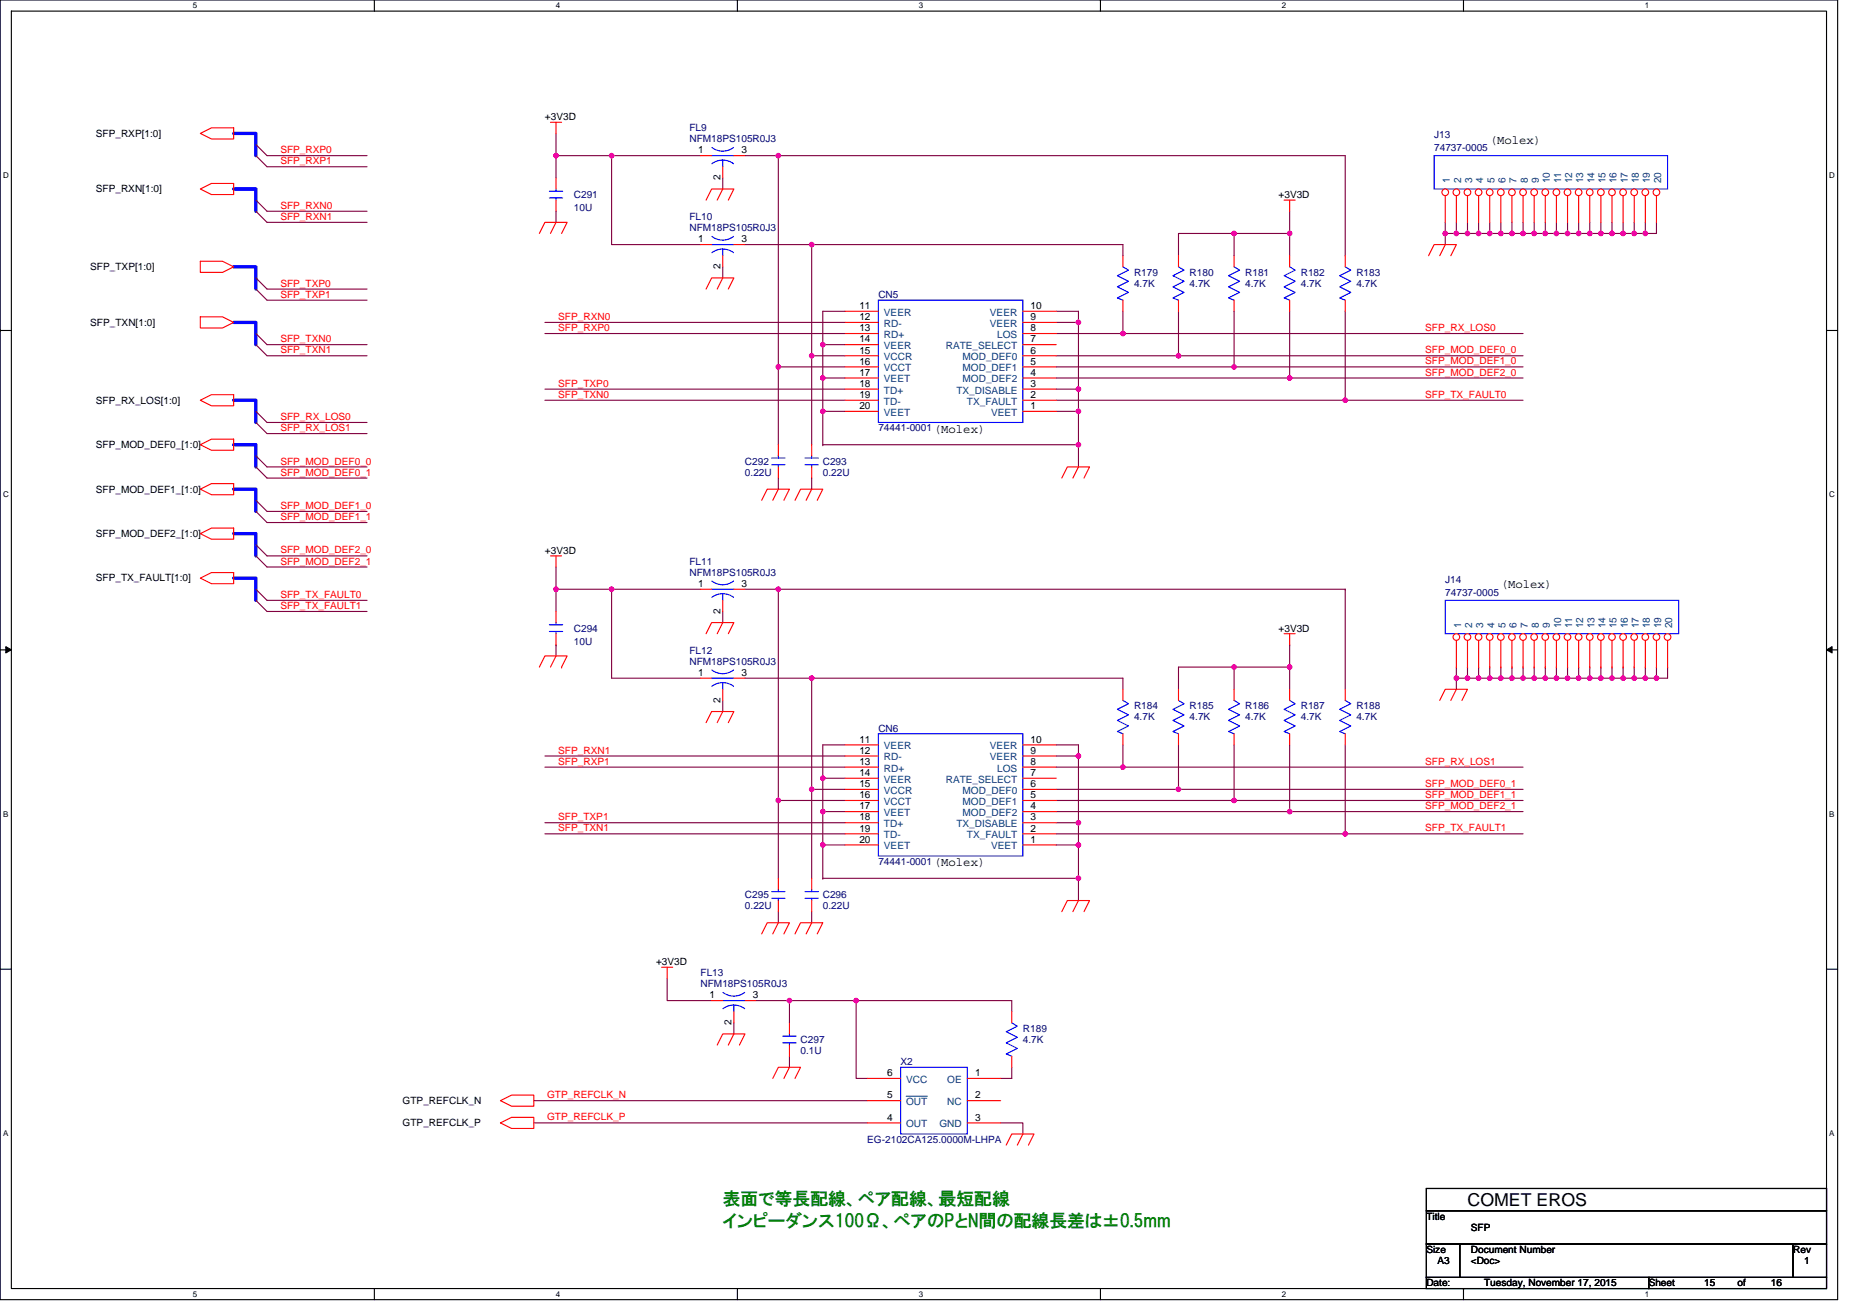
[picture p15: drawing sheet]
<svg xmlns="http://www.w3.org/2000/svg" width="297mm" height="210mm" viewBox="0 0 297 210" stroke-linecap="round" stroke-linejoin="round" font-family="sans-serif">
<defs><g id="words">
<g font-size="2.8" fill="#008000">
<text x="115.6" y="192.7">表面で等長配線、ペア配線、最短配線</text>
<text x="115.6" y="196.2">インピーダンス100Ω、ペアのPとN間の配線長差は±0.5mm</text>
</g>
<text font-size="2.8" x="234.7" y="192.8">COMET EROS</text>
<g font-size="2">
<text x="238.3" y="23">(Molex)</text>
<text x="149.4" y="69.2">(Molex)</text>
<text x="240.1" y="94.1">(Molex)</text>
<text x="149.4" y="138.5">(Molex)</text>
</g>
<g font-size="1.6">
<text x="15.3" y="21.9">SFP_RXP[1:0]</text>
<text x="87.2" y="19.2">+3V3D</text>
<text x="111.7" y="24.5">1</text>
<text x="115.2" y="28.8" transform="rotate(-90 115.2 28.8)">2</text>
<text x="118.6" y="24.5">3</text>
<text x="15.3" y="30.8">SFP_RXN[1:0]</text>
<text x="204.5" y="31.7">+3V3D</text>
<text x="111.7" y="38.8">1</text>
<text x="118.6" y="38.8">3</text>
<text x="14.4" y="43.2">SFP_TXP[1:0]</text>
<text x="115.2" y="43" transform="rotate(-90 115.2 43)">2</text>
<text x="14.4" y="52.1">SFP_TXN[1:0]</text>
<text x="137.5" y="49.4">11</text>
<text x="137.5" y="51.2">12</text>
<text x="137.5" y="53">13</text>
<text x="164.9" y="49.4">10</text>
<text x="164.9" y="51.2">9</text>
<text x="164.9" y="53">8</text>
<text x="137.5" y="54.8">14</text>
<text x="137.5" y="56.5">15</text>
<text x="137.5" y="58.3">16</text>
<text x="164.9" y="54.8">7</text>
<text x="164.9" y="56.5">6</text>
<text x="164.9" y="58.3">5</text>
<text x="15.3" y="64.5">SFP_RX_LOS[1:0]</text>
<text x="137.5" y="60.1">17</text>
<text x="137.5" y="61.9">18</text>
<text x="137.5" y="63.6">19</text>
<text x="137.5" y="65.4">20</text>
<text x="164.9" y="60.1">4</text>
<text x="164.9" y="63.6">2</text>
<text x="164.9" y="61.9">3</text>
<text x="164.9" y="65.4">1</text>
<text x="15.3" y="71.7">SFP_MOD_DEF0_[1:0]</text>
<text x="15.3" y="78.8">SFP_MOD_DEF1_[1:0]</text>
<text x="15.3" y="85.9">SFP_MOD_DEF2_[1:0]</text>
<text x="87.2" y="88.6">+3V3D</text>
<text x="15.3" y="93">SFP_TX_FAULT[1:0]</text>
<text x="111.7" y="93.9">1</text>
<text x="118.6" y="93.9">3</text>
<text x="115.2" y="98.2" transform="rotate(-90 115.2 98.2)">2</text>
<text x="204.5" y="101">+3V3D</text>
<text x="111.7" y="108.1">1</text>
<text x="115.2" y="112.4" transform="rotate(-90 115.2 112.4)">2</text>
<text x="118.6" y="108.1">3</text>
<text x="137.5" y="118.8">11</text>
<text x="164.9" y="118.8">10</text>
<text x="137.5" y="120.5">12</text>
<text x="137.5" y="122.3">13</text>
<text x="137.5" y="124.1">14</text>
<text x="137.5" y="125.9">15</text>
<text x="164.9" y="120.5">9</text>
<text x="164.9" y="124.1">7</text>
<text x="164.9" y="125.9">6</text>
<text x="164.9" y="122.3">8</text>
<text x="137.5" y="127.7">16</text>
<text x="137.5" y="129.4">17</text>
<text x="137.5" y="131.2">18</text>
<text x="164.9" y="127.7">5</text>
<text x="164.9" y="129.4">4</text>
<text x="164.9" y="131.2">3</text>
<text x="137.5" y="133">19</text>
<text x="137.5" y="134.8">20</text>
<text x="164.9" y="133">2</text>
<text x="164.9" y="134.8">1</text>
<text x="104.9" y="154.3">+3V3D</text>
<text x="113.5" y="159.7">1</text>
<text x="120.4" y="159.7">3</text>
<text x="117" y="163.9" transform="rotate(-90 117 163.9)">2</text>
<text x="141.9" y="172.1">6</text>
<text x="156" y="172.1">1</text>
<text x="64.4" y="176.6">GTP_REFCLK_N</text>
<text x="141.9" y="175.7">5</text>
<text x="141.9" y="179.2">4</text>
<text x="156" y="179.2">3</text>
<text x="156" y="175.7">2</text>
<text x="64.4" y="180.1">GTP_REFCLK_P</text>
<text x="228.2" y="195.1">Title</text>
<text x="235.3" y="196.8">SFP</text>
<text x="228.2" y="200.4">Size</text>
<text x="229.9" y="202.2">A3</text>
<text x="235.3" y="200.4">Document Number</text>
<text x="235.3" y="202.2">&lt;Doc&gt;</text>
<text x="286.8" y="200.4">Rev</text>
<text x="288.6" y="202.2">1</text>
<text x="228.2" y="205.7">Date:</text>
<text x="237.4" y="205.7">Tuesday, November 17, 2015</text>
<text x="263.7" y="205.7">Sheet</text>
<text x="272.6" y="205.7">15</text>
<text x="277.9" y="205.7">of</text>
<text x="283.3" y="205.7">16</text>
</g>
<g font-size="1.6" fill="#000080">
<text x="110.3" y="21">FL9</text>
<text x="110.3" y="22.8">NFM18PS105R0J3</text>
<text x="229.4" y="22.1">J13</text>
<text x="229.4" y="24.2">74737-0005</text>
<text x="91.8" y="31.7">C291</text>
<text x="91.8" y="33.8">10U</text>
<text x="110.3" y="35.2">FL10</text>
<text x="110.3" y="37">NFM18PS105R0J3</text>
<text x="140.5" y="47.7">CN5</text>
<text x="181.4" y="44.1">R179</text>
<text x="181.4" y="45.9">4.7K</text>
<text x="190.3" y="44.1">R180</text>
<text x="190.3" y="45.9">4.7K</text>
<text x="199.2" y="44.1">R181</text>
<text x="199.2" y="45.9">4.7K</text>
<text x="208.1" y="44.1">R182</text>
<text x="208.1" y="45.9">4.7K</text>
<text x="217" y="44.1">R183</text>
<text x="217" y="45.9">4.7K</text>
<text x="140.5" y="69">74441-0001</text>
<text x="119.2" y="74.3">C292</text>
<text x="119.2" y="76.1">0.22U</text>
<text x="131.6" y="74.3">C293</text>
<text x="131.6" y="76.1">0.22U</text>
<text x="110.3" y="90.3">FL11</text>
<text x="110.3" y="92.1">NFM18PS105R0J3</text>
<text x="231.2" y="93.2">J14</text>
<text x="231.2" y="95.3">74737-0005</text>
<text x="91.8" y="101">C294</text>
<text x="91.8" y="103.1">10U</text>
<text x="110.3" y="104.6">FL12</text>
<text x="110.3" y="106.3">NFM18PS105R0J3</text>
<text x="181.4" y="113.4">R184</text>
<text x="190.3" y="113.4">R185</text>
<text x="199.2" y="113.4">R186</text>
<text x="208.1" y="113.4">R187</text>
<text x="217" y="113.4">R188</text>
<text x="140.5" y="117">CN6</text>
<text x="181.4" y="115.2">4.7K</text>
<text x="190.3" y="115.2">4.7K</text>
<text x="199.2" y="115.2">4.7K</text>
<text x="208.1" y="115.2">4.7K</text>
<text x="217" y="115.2">4.7K</text>
<text x="119.2" y="143.7">C295</text>
<text x="131.6" y="143.7">C296</text>
<text x="140.5" y="138.3">74441-0001</text>
<text x="119.2" y="145.4">0.22U</text>
<text x="131.6" y="145.4">0.22U</text>
<text x="112.1" y="156.1">FL13</text>
<text x="112.1" y="157.9">NFM18PS105R0J3</text>
<text x="128.1" y="166.8">C297</text>
<text x="163.6" y="165">R189</text>
<text x="163.6" y="166.8">4.7K</text>
<text x="128.1" y="168.6">0.1U</text>
<text x="144.1" y="170.3">X2</text>
<text x="138.7" y="182.8">EG-2102CA125.0000M-LHPA</text>
</g>
<g font-size="1.6" fill="#f00">
<text x="44.8" y="24.5">SFP_RXP0</text>
<text x="44.8" y="26.3">SFP_RXP1</text>
<text x="44.8" y="33.4">SFP_RXN0</text>
<text x="44.8" y="35.2">SFP_RXN1</text>
<text x="44.8" y="45.8">SFP_TXP0</text>
<text x="44.8" y="47.6">SFP_TXP1</text>
<text x="89.3" y="51.2">SFP_RXN0</text>
<text x="89.3" y="53">SFP_RXP0</text>
<text x="228" y="53">SFP_RX_LOS0</text>
<text x="44.8" y="54.7">SFP_TXN0</text>
<text x="44.8" y="56.5">SFP_TXN1</text>
<text x="228" y="56.5">SFP_MOD_DEF0_0</text>
<text x="228" y="58.3">SFP_MOD_DEF1_0</text>
<text x="89.3" y="61.8">SFP_TXP0</text>
<text x="89.3" y="63.6">SFP_TXN0</text>
<text x="228" y="60.1">SFP_MOD_DEF2_0</text>
<text x="228" y="63.6">SFP_TX_FAULT0</text>
<text x="44.8" y="67.2">SFP_RX_LOS0</text>
<text x="44.8" y="69">SFP_RX_LOS1</text>
<text x="44.8" y="74.3">SFP_MOD_DEF0_0</text>
<text x="44.8" y="76.1">SFP_MOD_DEF0_1</text>
<text x="44.8" y="81.4">SFP_MOD_DEF1_0</text>
<text x="44.8" y="83.2">SFP_MOD_DEF1_1</text>
<text x="44.8" y="88.5">SFP_MOD_DEF2_0</text>
<text x="44.8" y="90.3">SFP_MOD_DEF2_1</text>
<text x="44.8" y="95.6">SFP_TX_FAULT0</text>
<text x="44.8" y="97.4">SFP_TX_FAULT1</text>
<text x="89.3" y="120.5">SFP_RXN1</text>
<text x="89.3" y="122.3">SFP_RXP1</text>
<text x="228" y="122.3">SFP_RX_LOS1</text>
<text x="228" y="125.9">SFP_MOD_DEF0_1</text>
<text x="89.3" y="131.2">SFP_TXP1</text>
<text x="228" y="127.6">SFP_MOD_DEF1_1</text>
<text x="228" y="129.4">SFP_MOD_DEF2_1</text>
<text x="89.3" y="133">SFP_TXN1</text>
<text x="228" y="133">SFP_TX_FAULT1</text>
<text x="87.5" y="175.6">GTP_REFCLK_N</text>
<text x="87.5" y="179.2">GTP_REFCLK_P</text>
</g>
<g font-size="1.6" fill="#004080">
<text x="231.9" y="29.3" transform="rotate(-90 231.9 29.3)">1</text>
<text x="233.7" y="29.3" transform="rotate(-90 233.7 29.3)">2</text>
<text x="235.5" y="29.3" transform="rotate(-90 235.5 29.3)">3</text>
<text x="237.3" y="29.3" transform="rotate(-90 237.3 29.3)">4</text>
<text x="239" y="29.3" transform="rotate(-90 239 29.3)">5</text>
<text x="240.8" y="29.3" transform="rotate(-90 240.8 29.3)">6</text>
<text x="242.6" y="29.3" transform="rotate(-90 242.6 29.3)">7</text>
<text x="244.4" y="29.3" transform="rotate(-90 244.4 29.3)">8</text>
<text x="246.1" y="29.3" transform="rotate(-90 246.1 29.3)">9</text>
<text x="247.9" y="29.3" transform="rotate(-90 247.9 29.3)">10</text>
<text x="249.7" y="29.3" transform="rotate(-90 249.7 29.3)">11</text>
<text x="251.5" y="29.3" transform="rotate(-90 251.5 29.3)">12</text>
<text x="253.3" y="29.3" transform="rotate(-90 253.3 29.3)">13</text>
<text x="255" y="29.3" transform="rotate(-90 255 29.3)">14</text>
<text x="256.8" y="29.3" transform="rotate(-90 256.8 29.3)">15</text>
<text x="258.6" y="29.3" transform="rotate(-90 258.6 29.3)">16</text>
<text x="260.4" y="29.3" transform="rotate(-90 260.4 29.3)">17</text>
<text x="262.1" y="29.3" transform="rotate(-90 262.1 29.3)">18</text>
<text x="263.9" y="29.3" transform="rotate(-90 263.9 29.3)">19</text>
<text x="265.7" y="29.3" transform="rotate(-90 265.7 29.3)">20</text>
<text x="141.4" y="50.5">VEER</text>
<text x="141.4" y="52.3">RD-</text>
<text x="158.3" y="50.5">VEER</text>
<text x="158.3" y="52.3">VEER</text>
<text x="141.4" y="54.1">RD+</text>
<text x="141.4" y="55.8">VEER</text>
<text x="141.4" y="57.6">VCCR</text>
<text x="141.4" y="59.4">VCCT</text>
<text x="151.3" y="55.8">RATE_SELECT</text>
<text x="154" y="57.6">MOD_DEF0</text>
<text x="154" y="59.4">MOD_DEF1</text>
<text x="159.5" y="54.1">LOS</text>
<text x="141.4" y="61.2">VEET</text>
<text x="141.4" y="62.9">TD+</text>
<text x="141.4" y="64.7">TD-</text>
<text x="153" y="62.9">TX_DISABLE</text>
<text x="154" y="61.2">MOD_DEF2</text>
<text x="154.7" y="64.7">TX_FAULT</text>
<text x="141.4" y="66.5">VEET</text>
<text x="158.5" y="66.5">VEET</text>
<text x="233.7" y="100.5" transform="rotate(-90 233.7 100.5)">1</text>
<text x="235.5" y="100.5" transform="rotate(-90 235.5 100.5)">2</text>
<text x="237.3" y="100.5" transform="rotate(-90 237.3 100.5)">3</text>
<text x="239" y="100.5" transform="rotate(-90 239 100.5)">4</text>
<text x="240.8" y="100.5" transform="rotate(-90 240.8 100.5)">5</text>
<text x="242.6" y="100.5" transform="rotate(-90 242.6 100.5)">6</text>
<text x="244.4" y="100.5" transform="rotate(-90 244.4 100.5)">7</text>
<text x="246.1" y="100.5" transform="rotate(-90 246.1 100.5)">8</text>
<text x="247.9" y="100.5" transform="rotate(-90 247.9 100.5)">9</text>
<text x="249.7" y="100.5" transform="rotate(-90 249.7 100.5)">10</text>
<text x="251.5" y="100.5" transform="rotate(-90 251.5 100.5)">11</text>
<text x="253.3" y="100.5" transform="rotate(-90 253.3 100.5)">12</text>
<text x="255" y="100.5" transform="rotate(-90 255 100.5)">13</text>
<text x="256.8" y="100.5" transform="rotate(-90 256.8 100.5)">14</text>
<text x="258.6" y="100.5" transform="rotate(-90 258.6 100.5)">15</text>
<text x="260.4" y="100.5" transform="rotate(-90 260.4 100.5)">16</text>
<text x="262.1" y="100.5" transform="rotate(-90 262.1 100.5)">17</text>
<text x="263.9" y="100.5" transform="rotate(-90 263.9 100.5)">18</text>
<text x="265.7" y="100.5" transform="rotate(-90 265.7 100.5)">19</text>
<text x="267.5" y="100.5" transform="rotate(-90 267.5 100.5)">20</text>
<text x="141.4" y="119.8">VEER</text>
<text x="158.3" y="119.8">VEER</text>
<text x="141.4" y="121.6">RD-</text>
<text x="141.4" y="123.4">RD+</text>
<text x="141.4" y="125.2">VEER</text>
<text x="151.3" y="125.2">RATE_SELECT</text>
<text x="158.3" y="121.6">VEER</text>
<text x="159.5" y="123.4">LOS</text>
<text x="141.4" y="127">VCCR</text>
<text x="141.4" y="128.7">VCCT</text>
<text x="141.4" y="130.5">VEET</text>
<text x="154" y="127">MOD_DEF0</text>
<text x="154" y="128.7">MOD_DEF1</text>
<text x="154" y="130.5">MOD_DEF2</text>
<text x="141.4" y="132.3">TD+</text>
<text x="141.4" y="134.1">TD-</text>
<text x="141.4" y="135.8">VEET</text>
<text x="153" y="132.3">TX_DISABLE</text>
<text x="154.7" y="134.1">TX_FAULT</text>
<text x="158.5" y="135.8">VEET</text>
<text x="144.9" y="173.2">VCC</text>
<text x="151.5" y="173.2">OE</text>
<text x="144.9" y="176.7">OUT</text>
<text x="151.5" y="176.7">NC</text>
<text x="144.9" y="180.3">OUT</text>
<text x="150.3" y="180.3">GND</text>
</g>
<g font-size="1.3">
<text x="30.8" y="1.3">5</text>
<text x="88.9" y="1.3">4</text>
<text x="147" y="1.3">3</text>
<text x="205.1" y="1.3">2</text>
<text x="263.1" y="1.3">1</text>
<text x=".5" y="28.5">D</text>
<text x="292.6" y="28.5">D</text>
<text x=".5" y="79.5">C</text>
<text x="292.6" y="79.5">C</text>
<text x=".5" y="130.6">B</text>
<text x="292.6" y="130.6">B</text>
<text x=".5" y="181.7">A</text>
<text x="292.6" y="181.7">A</text>
<text x="30.8" y="207.4">5</text>
<text x="88.9" y="207.4">4</text>
<text x="147" y="207.4">3</text>
<text x="205.1" y="207.4">2</text>
<text x="263.1" y="207.4">1</text>
</g>
</g></defs>
<path d="M0 0h293.9v207.8h-293.9zM1.8 1.8h290.4v204.3h-290.4z" fill="none" stroke="#000" stroke-width=".18"/>
<g fill="#fff">
<path d="M30.8 .2h.8v1.4h-.8z"/>
<path d="M30.8 206.2h.8v1.5h-.8z"/>
</g>
<path d="M59.9 0v1.8M59.9 206.1v1.7" fill="none" stroke="#000" stroke-width=".18"/>
<g fill="#fff">
<path d="M88.9 .2h.7v1.4h-.7z"/>
<path d="M88.9 206.2h.7v1.5h-.7z"/>
</g>
<path d="M118 0v1.8M118 206.1v1.7" fill="none" stroke="#000" stroke-width=".18"/>
<g fill="#fff">
<path d="M147 .2h.7v1.4h-.7z"/>
<path d="M147 206.2h.7v1.5h-.7z"/>
</g>
<path d="M176 0v1.8M176 206.1v1.7" fill="none" stroke="#000" stroke-width=".18"/>
<g fill="#fff">
<path d="M205.1 .2h.7v1.4h-.7z"/>
<path d="M205.1 206.2h.7v1.5h-.7z"/>
</g>
<path d="M234.1 0v1.8M234.1 206.1v1.7" fill="none" stroke="#000" stroke-width=".18"/>
<g fill="#fff">
<path d="M263.1 .2h.7v1.4h-.7z"/>
<path d="M263.1 206.2h.7v1.5h-.7z"/>
<path d="M.5 27.3h.9v1.4h-.9z"/>
<path d="M292.6 27.3h.9v1.4h-.9z"/>
<path d="M.5 78.4h.9v1.4h-.9z"/>
<path d="M292.6 78.4h.9v1.4h-.9z"/>
</g>
<path d="M0 52.9h1.8M292.2 52.9h1.7" fill="none" stroke="#000" stroke-width=".18"/>
<g fill="#fff">
<path d="M.5 129.5h.8v1.4h-.8z"/>
<path d="M292.6 129.5h.9v1.4h-.9z"/>
</g>
<path d="M0 103.9h1.8M292.2 103.9h1.7" fill="none" stroke="#000" stroke-width=".18"/>
<path d="M.9 103.4l.9 .5-.9 .5zM292.2 103.9l.9-.5v1z" fill="#000"/>
<path d="M.9 103.4l.9 .5-.9 .5zM292.2 103.9l.9-.5v1z" fill="none" stroke="#000" stroke-width=".16"/>
<g fill="#fff">
<path d="M.5 180.5h.8v1.5h-.8z"/>
<path d="M292.6 180.5h.9v1.5h-.9z"/>
</g>
<path d="M0 155h1.8M292.2 155h1.7M228.2 190.1h64v3.5h-64zM228.2 193.6h64v5.4h-64zM228.2 199h5.3v5.3h-5.3zM233.5 199h53.3v5.3h-53.3zM286.8 199h5.4v5.3h-5.4zM228.2 204.3h35.5v1.8h-35.5zM263.7 204.3h28.5v1.8h-28.5z" fill="none" stroke="#000" stroke-width=".18"/>
<g fill="none" stroke="#800040" stroke-width=".18">
<path d="M40.9 23.1l1.8 1.8h16M40.9 24.9l1.8 1.8h16M40.9 32l1.8 1.8h16M40.9 33.8l1.8 1.8h16M88.9 33.8v1.8M88.9 24.9h8.9M88.9 24.9v3.5M88.9 21.3v3.6M97.8 24.9h14.3M97.8 24.9v14.2h14.3M115.6 28.4v1.8M119.2 24.9h5.3"/>
<path d="M119.2 39.1h10.6M124.5 24.9h90.7v16M124.5 24.9v33.8h10.7M124.5 24.9h.1M129.8 39.1v17.8h5.4M129.8 39.1h49.8v1.8M129.8 39.1h.1M197.4 37.3v3.6M197.4 37.3h-8.9v3.6M197.4 37.3h8.9M206.3 37.3v3.6M206.3 33.8v3.5"/>
<path d="M231.2 37.3h1.8M231.2 37.3v1.8M231.2 35.6v1.7M233 35.6v1.7M233 37.3h1.7M234.7 37.3h1.8M234.7 35.6v1.7M236.5 35.6v1.7M236.5 37.3h1.8M238.3 35.6v1.7M238.3 37.3h1.8M240.1 37.3h1.7"/>
<path d="M240.1 35.6v1.7M241.8 35.6v1.7M241.8 37.3h1.8M243.6 37.3h1.8M243.6 35.6v1.7M245.4 35.6v1.7M245.4 37.3h1.8M247.2 37.3h1.8M247.2 35.6v1.7M249 35.6v1.7h1.7M250.7 37.3h1.8M250.7 35.6v1.7"/>
<path d="M252.5 37.3h1.8M252.5 35.6v1.7M254.3 35.6v1.7h1.8M256.1 37.3h1.7M256.1 35.6v1.7M257.8 37.3h1.8M257.8 35.6v1.7M259.6 35.6v1.7M259.6 37.3h1.8M261.4 37.3h1.8M261.4 35.6v1.7M263.2 35.6v1.7"/>
<path d="M265 35.6v1.7h-1.8M40.9 44.4l1.8 1.8h16M40.9 46.2l1.8 1.8h16M40.9 53.3l1.8 1.8h16M40.9 55.1l1.8 1.8h16M87.2 51.6h48M87.2 53.3h48M115.6 42.7v1.7M124.5 58.7v12.4M129.8 56.9v14.2M131.6 55.1h3.6M131.6 55.1v5.4"/>
<path d="M135.2 49.8h-3.6v5.3M168.9 49.8h3.6v1.8M168.9 51.6h3.6M168.9 53.3h10.7M168.9 56.9h19.6M168.9 58.7h28.5M172.5 51.6v10.6M179.6 49.8v3.5M179.6 53.3h64M188.5 49.8v7.1M188.5 56.9h55.1M197.4 49.8v8.9"/>
<path d="M197.4 58.7h46.2M206.3 49.8v10.7M215.2 49.8v14.2M40.9 65.8l1.8 1.8h16M40.9 67.6l1.8 1.7h16M40.9 72.9l1.8 1.8h16M40.9 74.7l1.8 1.8h16M87.2 62.2h48M87.2 64h48M124.5 76.5v1.7M129.8 76.5v1.7M131.6 60.5v5.3"/>
<path d="M131.6 71.1h40.9M131.6 60.5h3.6M131.6 65.8h3.6M131.6 71.1h.1M131.6 65.8v5.3M168.9 60.5h37.4M168.9 64h46.3M168.9 65.8h3.6M168.9 62.2h3.6M172.5 62.2v3.6M172.5 65.8v5.3M172.5 71.1v3.6"/>
<path d="M206.3 60.5h37.3M215.2 64h28.4M40.9 80l1.8 1.8h16M40.9 81.8l1.8 1.8h16M40.9 87.1l1.8 1.8h16M40.9 88.9l1.8 1.8h16M40.9 94.2l1.8 1.8h16M40.9 96l1.8 1.8h16M88.9 90.7v3.5M88.9 94.2h8.9M88.9 94.2v3.6M97.8 94.2h14.3"/>
<path d="M97.8 94.2v14.3h14.3M97.8 94.2h.1M115.6 97.8v1.8M119.2 94.2h5.3M124.5 94.2h90.7M124.5 94.2h.1M124.5 94.2v33.8M215.2 94.2h.1M215.2 94.2v16M88.9 103.1h.1M88.9 103.1v1.8M115.6 112v1.8"/>
<path d="M119.2 108.5h10.6v17.7h5.4M129.8 108.5h49.8v1.7M129.8 108.5h.1M135.2 119.1h-3.6v5.4M168.9 119.1h3.6v1.8M179.6 119.1v3.6M188.5 119.1v7.1M197.4 119.1v8.9M197.4 106.7v3.5M197.4 106.7h-8.9v3.5M197.4 106.7h8.9M206.3 103.1h.1"/>
<path d="M206.3 103.1v3.6M206.3 119.1v10.7M206.3 106.7v3.5M215.2 119.1v14.2M233 108.5h1.7M233 108.5v1.7M233 106.7v1.8M234.7 106.7v1.8M234.7 108.5h1.8M236.5 108.5h1.8M236.5 106.7v1.8M238.3 108.5h1.8"/>
<path d="M238.3 106.7v1.8M240.1 108.5h1.7M240.1 106.7v1.8M241.8 106.7v1.8M241.8 108.5h1.8M243.6 108.5h1.8M243.6 106.7v1.8M245.4 108.5h1.8M245.4 106.7v1.8M247.2 106.7v1.8M247.2 108.5h1.8M249 106.7v1.8"/>
<path d="M249 108.5h1.7M250.7 106.7v1.8h1.8M252.5 106.7v1.8M252.5 108.5h1.8M254.3 106.7v1.8M254.3 108.5h1.8M256.1 106.7v1.8h1.7M257.8 106.7v1.8M257.8 108.5h1.8M259.6 108.5h1.8M259.6 106.7v1.8M261.4 108.5h1.8"/>
<path d="M261.4 106.7v1.8M263.2 106.7v1.8M263.2 108.5h1.8M265 106.7v1.8M266.7 106.7v1.8h-1.7M87.2 120.9h48M87.2 122.7h48M87.2 131.6h48M87.2 133.3h48M124.5 128v12.5M124.5 128h10.7M129.8 126.2v14.3"/>
<path d="M131.6 129.8v5.3M131.6 124.5h3.6M131.6 129.8h3.6M131.6 135.1h3.6M131.6 124.5v5.3M131.6 135.1v5.4M168.9 120.9h3.6M168.9 135.1h3.6M168.9 131.6h3.6M168.9 122.7h10.7M168.9 126.2h19.6M168.9 128h28.5"/>
<path d="M168.9 129.8h37.4M168.9 133.3h46.3M172.5 120.9v10.7M172.5 135.1v5.4M172.5 131.6v3.5M179.6 122.7h64M188.5 126.2h55.1M197.4 128h46.2M206.3 129.8h37.3M215.2 133.3h28.4M106.7 156.5v3.5h7.1M124.5 145.8v1.8"/>
<path d="M129.8 145.8v1.8M131.6 140.5h40.9M131.6 140.5h.1M172.5 140.5v3.5M85.4 176h53.3M85.4 179.6h53.3M117.4 163.6v1.8M120.9 160h5.4M126.3 160h10.6v12.5h1.8M126.3 160v3.6M126.3 168.9v1.8M136.9 160h24.9v1.8"/>
<path d="M136.9 160h.1M160.1 179.6h3.5v1.8M161.8 170.7v1.8h-1.7"/>
</g>
<g fill="#f0f" stroke="#f0f" stroke-width=".18">
<circle cx="172.5" cy="62.2" r=".35"/>
<circle cx="172.5" cy="51.6" r=".35"/>
<circle cx="131.6" cy="55.1" r=".35"/>
<circle cx="172.5" cy="71.1" r=".35"/>
<circle cx="131.6" cy="60.4" r=".35"/>
<circle cx="131.6" cy="65.8" r=".35"/>
<circle cx="188.5" cy="56.9" r=".35"/>
<circle cx="197.4" cy="58.7" r=".35"/>
<circle cx="206.3" cy="60.4" r=".35"/>
<circle cx="206.3" cy="37.3" r=".35"/>
<circle cx="197.4" cy="37.3" r=".35"/>
<circle cx="124.5" cy="24.9" r=".35"/>
<circle cx="129.8" cy="39.1" r=".35"/>
<circle cx="129.8" cy="56.9" r=".35"/>
<circle cx="124.5" cy="58.7" r=".35"/>
<circle cx="172.5" cy="65.8" r=".35"/>
<circle cx="97.8" cy="24.9" r=".35"/>
<circle cx="88.9" cy="24.9" r=".35"/>
<circle cx="231.2" cy="37.3" r=".35"/>
<circle cx="233" cy="37.3" r=".35"/>
<circle cx="234.7" cy="37.3" r=".35"/>
<circle cx="238.3" cy="37.3" r=".35"/>
<circle cx="236.5" cy="37.3" r=".35"/>
<circle cx="241.8" cy="37.3" r=".35"/>
<circle cx="240.1" cy="37.3" r=".35"/>
<circle cx="243.6" cy="37.3" r=".35"/>
<circle cx="245.4" cy="37.3" r=".35"/>
<circle cx="252.5" cy="37.3" r=".35"/>
<circle cx="256.1" cy="37.3" r=".35"/>
<circle cx="259.6" cy="37.3" r=".35"/>
<circle cx="257.8" cy="37.3" r=".35"/>
<circle cx="261.4" cy="37.3" r=".35"/>
<circle cx="263.2" cy="37.3" r=".35"/>
<circle cx="249" cy="37.3" r=".35"/>
<circle cx="247.2" cy="37.3" r=".35"/>
<circle cx="254.3" cy="37.3" r=".35"/>
<circle cx="250.7" cy="37.3" r=".35"/>
<circle cx="172.5" cy="131.6" r=".35"/>
<circle cx="172.5" cy="120.9" r=".35"/>
<circle cx="172.5" cy="140.5" r=".35"/>
<circle cx="131.6" cy="124.5" r=".35"/>
<circle cx="197.4" cy="106.7" r=".35"/>
<circle cx="206.3" cy="106.7" r=".35"/>
<circle cx="129.8" cy="108.5" r=".35"/>
<circle cx="124.5" cy="128" r=".35"/>
<circle cx="124.5" cy="94.2" r=".35"/>
<circle cx="131.6" cy="135.1" r=".35"/>
<circle cx="131.6" cy="129.8" r=".35"/>
<circle cx="172.5" cy="135.1" r=".35"/>
<circle cx="88.9" cy="94.2" r=".35"/>
<circle cx="97.8" cy="94.2" r=".35"/>
<circle cx="265" cy="108.5" r=".35"/>
<circle cx="234.7" cy="108.5" r=".35"/>
<circle cx="233" cy="108.5" r=".35"/>
<circle cx="238.3" cy="108.5" r=".35"/>
<circle cx="236.5" cy="108.5" r=".35"/>
<circle cx="241.8" cy="108.5" r=".35"/>
<circle cx="240.1" cy="108.5" r=".35"/>
<circle cx="243.6" cy="108.5" r=".35"/>
<circle cx="245.4" cy="108.5" r=".35"/>
<circle cx="263.2" cy="108.5" r=".35"/>
<circle cx="261.4" cy="108.5" r=".35"/>
<circle cx="249" cy="108.5" r=".35"/>
<circle cx="247.2" cy="108.5" r=".35"/>
<circle cx="250.7" cy="108.5" r=".35"/>
<circle cx="256.1" cy="108.5" r=".35"/>
<circle cx="254.3" cy="108.5" r=".35"/>
<circle cx="252.5" cy="108.5" r=".35"/>
<circle cx="259.6" cy="108.5" r=".35"/>
<circle cx="257.8" cy="108.5" r=".35"/>
<circle cx="126.3" cy="160" r=".35"/>
<circle cx="136.9" cy="160" r=".35"/>
<circle cx="129.8" cy="126.2" r=".35"/>
<circle cx="179.6" cy="53.3" r=".35"/>
<circle cx="215.2" cy="64" r=".35"/>
<circle cx="179.6" cy="122.7" r=".35"/>
<circle cx="188.5" cy="126.2" r=".35"/>
<circle cx="197.4" cy="128" r=".35"/>
<circle cx="206.3" cy="129.8" r=".35"/>
<circle cx="215.2" cy="133.3" r=".35"/>
</g>
<path d="M37.4 30.2h3.5v3.6M37.4 21.3h3.5v3.6M37.4 51.6h3.5v3.5M37.4 42.7h3.5v3.5M37.4 64h3.5v3.6M37.4 71.1h3.5v3.6M37.4 78.2h3.5v3.6M37.4 85.3h3.5v3.6M37.4 92.5h3.5v3.5" fill="none" stroke="#00f" stroke-width=".53"/>
<g fill="none" stroke="#f00" stroke-width=".18">
<path d="M88.1 19.6h1.7M88.9 19.6v1.7M32 21.3l1.8-.9h3.6v1.8h-3.6zM32 30.2l1.8-.9h3.6v1.8h-3.6zM86.3 37.3l.9-1.7h3.5l-.9 1.7M88.9 35.6l-.8 1.7M112.1 24.9h1.7M112.1 39.1h1.7M112.9 32l.9-1.8h3.6l-.9 1.8M115.6 26.7v1.7M115.6 30.2l-.9 1.8M117.4 24.9h1.8"/>
<path d="M117.4 39.1h1.8M205.4 32h1.8M206.3 32v1.8M231.2 39.1l-.9 1.8M32 41.8h3.6l1.8 .9-1.8 .9h-3.6zM32 50.7h3.6l1.8 .9-1.8 .9h-3.6zM112.9 46.2l.9-1.7h3.6l-.9 1.7M115.6 40.9v1.8M115.6 44.5l-.9 1.7M135.2 49.8h5.3M135.2 51.6h5.3M135.2 53.3h5.3"/>
<path d="M135.2 55.1h5.3M135.2 56.9h5.3M135.2 58.7h5.3M163.6 49.8h5.3M163.6 51.6h5.3M163.6 53.3h5.3M163.6 55.1h5.3M163.6 56.9h5.3M163.6 58.7h5.3M215.2 48v1.8M215.2 40.9v1.8M228.5 40.9l.9-1.8h3.6l-.9 1.8"/>
<path d="M32 64l1.8-.9h3.6v1.8h-3.6zM32 71.1l1.8-.9h3.6v1.8h-3.6zM32 78.2l1.8-.9h3.6v1.8h-3.6zM124.5 78.2l-.9 1.8M129.8 78.2l-.9 1.8M135.2 60.5h5.3M135.2 62.2h5.3M135.2 64h5.3M135.2 65.8h5.3M163.6 60.5h5.3M163.6 62.2h5.3M163.6 64h5.3"/>
<path d="M163.6 65.8h5.3M169.8 76.5l.9-1.8h3.6l-.9 1.8M172.5 74.7l-.9 1.8M32 85.3l1.8-.8h3.6v1.7h-3.6zM32 92.5l1.8-.9h3.6v1.7h-3.6zM88.1 88.9h1.7M88.9 88.9v1.8M115.6 99.6l-.9 1.7M121.8 80l.9-1.8h3.6l-.9 1.8M127.2 80l.9-1.8h3.5l-.9 1.8M86.3 106.7l.9-1.8h3.5l-.9 1.8M88.9 104.9l-.8 1.8"/>
<path d="M89.8 106.7h.1M112.1 108.5h1.7M112.9 101.3l.9-1.7h3.6l-.9 1.7M112.9 115.6l.9-1.8h3.6l-.9 1.8M115.6 110.2v1.8M115.6 113.8l-.9 1.8M117.4 108.5h1.8M135.2 119.1h5.3M163.6 119.1h5.3M205.4 101.3h1.8M206.3 101.3v1.8M215.2 117.3v1.8"/>
<path d="M215.2 110.2v1.8M230.3 112l.9-1.8h3.5l-.9 1.8M233 110.2l-.9 1.8M135.2 120.9h5.3M135.2 122.7h5.3M135.2 124.5h5.3M135.2 126.2h5.3M135.2 128h5.3M135.2 129.8h5.3M135.2 131.6h5.3M135.2 133.3h5.3M135.2 135.1h5.3"/>
<path d="M163.6 120.9h5.3M163.6 122.7h5.3M163.6 124.5h5.3M163.6 126.2h5.3M163.6 128h5.3M163.6 129.8h5.3M163.6 131.6h5.3M163.6 133.3h5.3M163.6 135.1h5.3M105.8 154.7h1.8M106.7 154.7v1.8M121.8 149.4l.9-1.8h3.6l-.9 1.8"/>
<path d="M124.5 147.6l-.9 1.8M127.2 149.4l.9-1.8h3.5l-.9 1.8M129.8 147.6l-.9 1.8M169.8 145.8l.9-1.8h3.6l-.9 1.8M172.5 144l-.9 1.8M80 176l1.8-.9h3.6v1.8h-3.6zM80 179.6l1.8-.9h3.6v1.8h-3.6zM114.7 167.1l.9-1.7h3.6l-.9 1.7M117.4 165.4l-.9 1.7M123.6 172.5l.9-1.8h3.6l-.9 1.8M126.3 170.7l-.9 1.8M138.7 179.6h5.4"/>
<path d="M138.7 176h5.4M138.7 172.5h5.4M154.7 172.5h5.4M154.7 176h5.4M154.7 179.6h5.4M161.8 168.9v1.8M161.8 161.8v1.8M160.9 183.1l.9-1.7h3.6l-.9 1.7M163.6 181.4l-.9 1.7"/>
</g>
<g fill="none" stroke="#00f" stroke-width=".18">
<path d="M113.8 24.9h3.6M113.8 39.1h3.6M113.9 23.6a2.84 2.84 0 0 0 3.4 0M113.9 37.8a2.84 2.84 0 0 0 3.4 0M115.6 25.6l-1.1 .2-.6 .4M115.6 39.8l-1.1 .2-.6 .4M115.6 25.6l1.1 .2 .6 .4M115.6 39.8l1.1 .2 .6 .4M115.6 25.6v1.1M115.6 39.8v1.1M229.4 24.9h37.3v5.3h-37.3zM140.5 48h23.1v19.6h-23.1z"/>
<path d="M215.2 42.7l.9 .5-1.8 .9 1.8 .9-1.8 .9 1.8 .9-1.8 .9 .9 .3M113.8 108.5h3.6M113.9 107.1a2.84 2.84 0 0 0 3.4 0M115.6 109.2l-1.1 .2-.6 .4M115.6 109.2l1.1 .2 .6 .4M115.6 109.2v1M140.5 117.3h23.1v19.6h-23.1zM215.2 112l.9 .5-1.8 .9 1.8 .9-1.8 .9 1.8 .9-1.8 .9 .9 .3M144.1 170.7h10.6v10.7h-10.6zM161.8 163.6l.9 .5-1.8 .9 1.8 .9-1.8 .9 1.8 .9-1.8 .9 .9 .3"/>
</g>
<path d="M144.9 175.3h3.4" fill="none" stroke="#004080" stroke-width=".16"/>
<circle cx="231.2" cy="30.8" r=".53" fill="#fff" stroke="#f00" stroke-width=".18"/>
<path d="M231.2 31.3v4.3" fill="none" stroke="#f00" stroke-width=".18"/>
<circle cx="233" cy="30.8" r=".53" fill="#fff" stroke="#f00" stroke-width=".18"/>
<path d="M233 31.3v4.3" fill="none" stroke="#f00" stroke-width=".18"/>
<circle cx="234.7" cy="30.8" r=".53" fill="#fff" stroke="#f00" stroke-width=".18"/>
<path d="M234.7 31.3v4.3" fill="none" stroke="#f00" stroke-width=".18"/>
<circle cx="236.5" cy="30.8" r=".53" fill="#fff" stroke="#f00" stroke-width=".18"/>
<path d="M236.5 31.3v4.3" fill="none" stroke="#f00" stroke-width=".18"/>
<circle cx="238.3" cy="30.8" r=".53" fill="#fff" stroke="#f00" stroke-width=".18"/>
<path d="M238.3 31.3v4.3" fill="none" stroke="#f00" stroke-width=".18"/>
<circle cx="240.1" cy="30.8" r=".53" fill="#fff" stroke="#f00" stroke-width=".18"/>
<path d="M240.1 31.3v4.3" fill="none" stroke="#f00" stroke-width=".18"/>
<circle cx="241.8" cy="30.8" r=".53" fill="#fff" stroke="#f00" stroke-width=".18"/>
<path d="M241.8 31.3v4.3" fill="none" stroke="#f00" stroke-width=".18"/>
<circle cx="243.6" cy="30.8" r=".53" fill="#fff" stroke="#f00" stroke-width=".18"/>
<path d="M243.6 31.3v4.3" fill="none" stroke="#f00" stroke-width=".18"/>
<circle cx="245.4" cy="30.8" r=".53" fill="#fff" stroke="#f00" stroke-width=".18"/>
<path d="M245.4 31.3v4.3" fill="none" stroke="#f00" stroke-width=".18"/>
<circle cx="247.2" cy="30.8" r=".53" fill="#fff" stroke="#f00" stroke-width=".18"/>
<path d="M247.2 31.3v4.3" fill="none" stroke="#f00" stroke-width=".18"/>
<circle cx="249" cy="30.8" r=".53" fill="#fff" stroke="#f00" stroke-width=".18"/>
<path d="M249 31.3v4.3" fill="none" stroke="#f00" stroke-width=".18"/>
<circle cx="250.7" cy="30.8" r=".53" fill="#fff" stroke="#f00" stroke-width=".18"/>
<path d="M250.7 31.3v4.3" fill="none" stroke="#f00" stroke-width=".18"/>
<circle cx="252.5" cy="30.8" r=".53" fill="#fff" stroke="#f00" stroke-width=".18"/>
<path d="M252.5 31.3v4.3" fill="none" stroke="#f00" stroke-width=".18"/>
<circle cx="254.3" cy="30.8" r=".53" fill="#fff" stroke="#f00" stroke-width=".18"/>
<path d="M254.3 31.3v4.3" fill="none" stroke="#f00" stroke-width=".18"/>
<circle cx="256.1" cy="30.8" r=".53" fill="#fff" stroke="#f00" stroke-width=".18"/>
<path d="M256.1 31.3v4.3" fill="none" stroke="#f00" stroke-width=".18"/>
<circle cx="257.8" cy="30.8" r=".53" fill="#fff" stroke="#f00" stroke-width=".18"/>
<path d="M257.8 31.3v4.3" fill="none" stroke="#f00" stroke-width=".18"/>
<circle cx="259.6" cy="30.8" r=".53" fill="#fff" stroke="#f00" stroke-width=".18"/>
<path d="M259.6 31.3v4.3" fill="none" stroke="#f00" stroke-width=".18"/>
<circle cx="261.4" cy="30.8" r=".53" fill="#fff" stroke="#f00" stroke-width=".18"/>
<path d="M261.4 31.3v4.3" fill="none" stroke="#f00" stroke-width=".18"/>
<circle cx="263.2" cy="30.8" r=".53" fill="#fff" stroke="#f00" stroke-width=".18"/>
<path d="M263.2 31.3v4.3" fill="none" stroke="#f00" stroke-width=".18"/>
<circle cx="265" cy="30.8" r=".53" fill="#fff" stroke="#f00" stroke-width=".18"/>
<path d="M265 31.3v4.3M179.6 48v1.8M179.6 40.9v1.8M179.6 117.3v1.8M179.6 110.2v1.8M188.5 117.3v1.8M188.5 110.2v1.8M113.8 160h1.8M117.4 161.8v1.8M119.2 160h1.7" fill="none" stroke="#f00" stroke-width=".18"/>
<path d="M179.6 42.7l.9 .5-1.8 .9 1.8 .9-1.8 .9 1.8 .9-1.8 .9 .9 .3M231.2 96h37.3v5.3h-37.3zM179.6 112l.9 .5-1.8 .9 1.8 .9-1.8 .9 1.8 .9-1.8 .9 .9 .3M188.5 112l.9 .5-1.8 .9 1.8 .9-1.8 .9 1.8 .9-1.8 .9 .9 .3M115.6 158.7a2.84 2.84 0 0 0 3.5 0M115.6 160h3.6M117.4 160.7l-1.1 .2-.7 .4M117.4 160.7l1.1 .2 .6 .4M117.4 160.7v1.1" fill="none" stroke="#00f" stroke-width=".18"/>
<circle cx="233" cy="101.9" r=".53" fill="#fff" stroke="#f00" stroke-width=".18"/>
<path d="M233 106.7h.1M233 102.4v4.3" fill="none" stroke="#f00" stroke-width=".18"/>
<circle cx="234.7" cy="101.9" r=".53" fill="#fff" stroke="#f00" stroke-width=".18"/>
<path d="M234.7 106.7h.1M234.7 102.4v4.3" fill="none" stroke="#f00" stroke-width=".18"/>
<circle cx="236.5" cy="101.9" r=".53" fill="#fff" stroke="#f00" stroke-width=".18"/>
<path d="M236.5 106.7h.1M236.5 102.4v4.3" fill="none" stroke="#f00" stroke-width=".18"/>
<circle cx="238.3" cy="101.9" r=".53" fill="#fff" stroke="#f00" stroke-width=".18"/>
<path d="M238.3 106.7h.1M238.3 102.4v4.3" fill="none" stroke="#f00" stroke-width=".18"/>
<circle cx="240.1" cy="101.9" r=".53" fill="#fff" stroke="#f00" stroke-width=".18"/>
<path d="M240.1 106.7h.1M240.1 102.4v4.3" fill="none" stroke="#f00" stroke-width=".18"/>
<circle cx="241.8" cy="101.9" r=".53" fill="#fff" stroke="#f00" stroke-width=".18"/>
<path d="M241.8 106.7h.1M241.8 102.4v4.3" fill="none" stroke="#f00" stroke-width=".18"/>
<circle cx="243.6" cy="101.9" r=".53" fill="#fff" stroke="#f00" stroke-width=".18"/>
<path d="M243.6 106.7h.1M243.6 102.4v4.3" fill="none" stroke="#f00" stroke-width=".18"/>
<circle cx="245.4" cy="101.9" r=".53" fill="#fff" stroke="#f00" stroke-width=".18"/>
<path d="M245.4 106.7h.1M245.4 102.4v4.3" fill="none" stroke="#f00" stroke-width=".18"/>
<circle cx="247.2" cy="101.9" r=".53" fill="#fff" stroke="#f00" stroke-width=".18"/>
<path d="M247.2 106.7h.1M247.2 102.4v4.3" fill="none" stroke="#f00" stroke-width=".18"/>
<circle cx="249" cy="101.9" r=".53" fill="#fff" stroke="#f00" stroke-width=".18"/>
<path d="M249 106.7h.1M249 102.4v4.3" fill="none" stroke="#f00" stroke-width=".18"/>
<circle cx="250.7" cy="101.9" r=".53" fill="#fff" stroke="#f00" stroke-width=".18"/>
<path d="M250.7 106.7h.1M250.7 102.4v4.3" fill="none" stroke="#f00" stroke-width=".18"/>
<circle cx="252.5" cy="101.9" r=".53" fill="#fff" stroke="#f00" stroke-width=".18"/>
<path d="M252.5 106.7h.1M252.5 102.4v4.3" fill="none" stroke="#f00" stroke-width=".18"/>
<circle cx="254.3" cy="101.9" r=".53" fill="#fff" stroke="#f00" stroke-width=".18"/>
<path d="M254.3 106.7h.1M254.3 102.4v4.3" fill="none" stroke="#f00" stroke-width=".18"/>
<circle cx="256.1" cy="101.9" r=".53" fill="#fff" stroke="#f00" stroke-width=".18"/>
<path d="M256.1 106.7h.1M256.1 102.4v4.3" fill="none" stroke="#f00" stroke-width=".18"/>
<circle cx="257.8" cy="101.9" r=".53" fill="#fff" stroke="#f00" stroke-width=".18"/>
<path d="M257.8 106.7h.1M257.8 102.4v4.3" fill="none" stroke="#f00" stroke-width=".18"/>
<circle cx="259.6" cy="101.9" r=".53" fill="#fff" stroke="#f00" stroke-width=".18"/>
<path d="M259.6 106.7h.1M259.6 102.4v4.3" fill="none" stroke="#f00" stroke-width=".18"/>
<circle cx="261.4" cy="101.9" r=".53" fill="#fff" stroke="#f00" stroke-width=".18"/>
<path d="M261.4 106.7h.1M261.4 102.4v4.3" fill="none" stroke="#f00" stroke-width=".18"/>
<circle cx="263.2" cy="101.9" r=".53" fill="#fff" stroke="#f00" stroke-width=".18"/>
<path d="M263.2 106.7h.1M263.2 102.4v4.3" fill="none" stroke="#f00" stroke-width=".18"/>
<circle cx="265" cy="101.9" r=".53" fill="#fff" stroke="#f00" stroke-width=".18"/>
<path d="M265 106.7h.1M265 102.4v4.3" fill="none" stroke="#f00" stroke-width=".18"/>
<circle cx="266.7" cy="101.9" r=".53" fill="#fff" stroke="#f00" stroke-width=".18"/>
<g fill="none" stroke="#f00" stroke-width=".18">
<path d="M88.9 32v1.8M88.9 28.4v1.8M188.5 48v1.8M188.5 40.9v1.8M197.4 48v1.8M197.4 40.9v1.8M206.3 48v1.8M206.3 40.9v1.8M124.5 74.7v1.8M124.5 71.1v1.8M129.8 74.7v1.8M129.8 71.1v1.8"/>
<path d="M88.9 97.8v1.8M112.1 94.2h1.7M115.6 96v1.8M117.4 94.2h1.8M88.9 101.3v1.8M197.4 117.3v1.8M197.4 110.2v1.8M206.3 117.3v1.8M206.3 110.2v1.8M266.7 106.7h.1M266.7 102.4v4.3M124.5 144v1.8"/>
<path d="M124.5 140.5v1.7M129.8 144v1.8M129.8 140.5v1.7M126.3 167.1v1.8M126.3 163.6v1.8"/>
</g>
<g fill="none" stroke="#00f" stroke-width=".18">
<path d="M87.9 31.6h2.1M87.9 30.6h2.1M88.9 30.2v.4M88.9 31.6v.4M188.5 42.7l.9 .5-1.8 .9 1.8 .9-1.8 .9 1.8 .9-1.8 .9 .9 .3M197.4 42.7l.9 .5-1.8 .9 1.8 .9-1.8 .9 1.8 .9-1.8 .9 .9 .3M206.3 42.7l.9 .5-1.8 .9 1.8 .9-1.8 .9 1.8 .9-1.8 .9 .9 .3M123.4 74.3h2.2M123.4 73.3h2.2M124.5 72.9v.4M124.5 74.3v.4M128.8 74.3h2.1"/>
<path d="M128.8 73.3h2.1M129.8 72.9v.4M129.8 74.3v.4M87.9 99.9h2.1M88.9 99.6v.3M113.8 94.2h3.6M113.9 92.9a2.84 2.84 0 0 0 3.4 0M115.6 94.9l-1.1 .3-.6 .3M115.6 94.9l1.1 .3 .6 .3M115.6 94.9v1.1M87.9 101h2.1M88.9 101v.3"/>
<path d="M197.4 112l.9 .5-1.8 .9 1.8 .9-1.8 .9 1.8 .9-1.8 .9 .9 .3M206.3 112l.9 .5-1.8 .9 1.8 .9-1.8 .9 1.8 .9-1.8 .9 .9 .3M123.4 143.7h2.2M123.4 142.6h2.2M124.5 142.2v.4M124.5 143.7v.3M128.8 143.7h2.1M128.8 142.6h2.1M129.8 142.2v.4M129.8 143.7v.3M125.2 166.8h2.1M125.2 165.7h2.1"/>
<path d="M126.3 165.4v.3M126.3 166.8v.3"/>
</g>
<g fill="#f0f" stroke="#f0f" stroke-width=".18">
<circle cx="172.5" cy="62.2" r=".35"/>
<circle cx="172.5" cy="51.6" r=".35"/>
<circle cx="131.6" cy="55.1" r=".35"/>
<circle cx="172.5" cy="71.1" r=".35"/>
<circle cx="131.6" cy="60.4" r=".35"/>
<circle cx="131.6" cy="65.8" r=".35"/>
<circle cx="188.5" cy="56.9" r=".35"/>
<circle cx="197.4" cy="58.7" r=".35"/>
<circle cx="206.3" cy="60.4" r=".35"/>
<circle cx="206.3" cy="37.3" r=".35"/>
<circle cx="197.4" cy="37.3" r=".35"/>
<circle cx="124.5" cy="24.9" r=".35"/>
<circle cx="129.8" cy="39.1" r=".35"/>
<circle cx="129.8" cy="56.9" r=".35"/>
<circle cx="124.5" cy="58.7" r=".35"/>
<circle cx="172.5" cy="65.8" r=".35"/>
<circle cx="97.8" cy="24.9" r=".35"/>
<circle cx="88.9" cy="24.9" r=".35"/>
<circle cx="231.2" cy="37.3" r=".35"/>
<circle cx="233" cy="37.3" r=".35"/>
<circle cx="234.7" cy="37.3" r=".35"/>
<circle cx="238.3" cy="37.3" r=".35"/>
<circle cx="236.5" cy="37.3" r=".35"/>
<circle cx="241.8" cy="37.3" r=".35"/>
<circle cx="240.1" cy="37.3" r=".35"/>
<circle cx="243.6" cy="37.3" r=".35"/>
<circle cx="245.4" cy="37.3" r=".35"/>
<circle cx="252.5" cy="37.3" r=".35"/>
<circle cx="256.1" cy="37.3" r=".35"/>
<circle cx="259.6" cy="37.3" r=".35"/>
<circle cx="257.8" cy="37.3" r=".35"/>
<circle cx="261.4" cy="37.3" r=".35"/>
<circle cx="263.2" cy="37.3" r=".35"/>
<circle cx="249" cy="37.3" r=".35"/>
<circle cx="247.2" cy="37.3" r=".35"/>
<circle cx="254.3" cy="37.3" r=".35"/>
<circle cx="250.7" cy="37.3" r=".35"/>
<circle cx="172.5" cy="131.6" r=".35"/>
<circle cx="172.5" cy="120.9" r=".35"/>
<circle cx="172.5" cy="140.5" r=".35"/>
<circle cx="131.6" cy="124.5" r=".35"/>
<circle cx="197.4" cy="106.7" r=".35"/>
<circle cx="206.3" cy="106.7" r=".35"/>
<circle cx="129.8" cy="108.5" r=".35"/>
<circle cx="124.5" cy="128" r=".35"/>
<circle cx="124.5" cy="94.2" r=".35"/>
<circle cx="131.6" cy="135.1" r=".35"/>
<circle cx="131.6" cy="129.8" r=".35"/>
<circle cx="172.5" cy="135.1" r=".35"/>
<circle cx="88.9" cy="94.2" r=".35"/>
<circle cx="97.8" cy="94.2" r=".35"/>
<circle cx="265" cy="108.5" r=".35"/>
<circle cx="234.7" cy="108.5" r=".35"/>
<circle cx="233" cy="108.5" r=".35"/>
<circle cx="238.3" cy="108.5" r=".35"/>
<circle cx="236.5" cy="108.5" r=".35"/>
<circle cx="241.8" cy="108.5" r=".35"/>
<circle cx="240.1" cy="108.5" r=".35"/>
<circle cx="243.6" cy="108.5" r=".35"/>
<circle cx="245.4" cy="108.5" r=".35"/>
<circle cx="263.2" cy="108.5" r=".35"/>
<circle cx="261.4" cy="108.5" r=".35"/>
<circle cx="249" cy="108.5" r=".35"/>
<circle cx="247.2" cy="108.5" r=".35"/>
<circle cx="250.7" cy="108.5" r=".35"/>
<circle cx="256.1" cy="108.5" r=".35"/>
<circle cx="254.3" cy="108.5" r=".35"/>
<circle cx="252.5" cy="108.5" r=".35"/>
<circle cx="259.6" cy="108.5" r=".35"/>
<circle cx="257.8" cy="108.5" r=".35"/>
<circle cx="126.3" cy="160" r=".35"/>
<circle cx="136.9" cy="160" r=".35"/>
<circle cx="129.8" cy="126.2" r=".35"/>
<circle cx="179.6" cy="53.3" r=".35"/>
<circle cx="215.2" cy="64" r=".35"/>
<circle cx="179.6" cy="122.7" r=".35"/>
<circle cx="188.5" cy="126.2" r=".35"/>
<circle cx="197.4" cy="128" r=".35"/>
<circle cx="206.3" cy="129.8" r=".35"/>
<circle cx="215.2" cy="133.3" r=".35"/>
</g>
<use href="#words"/>
</svg>
